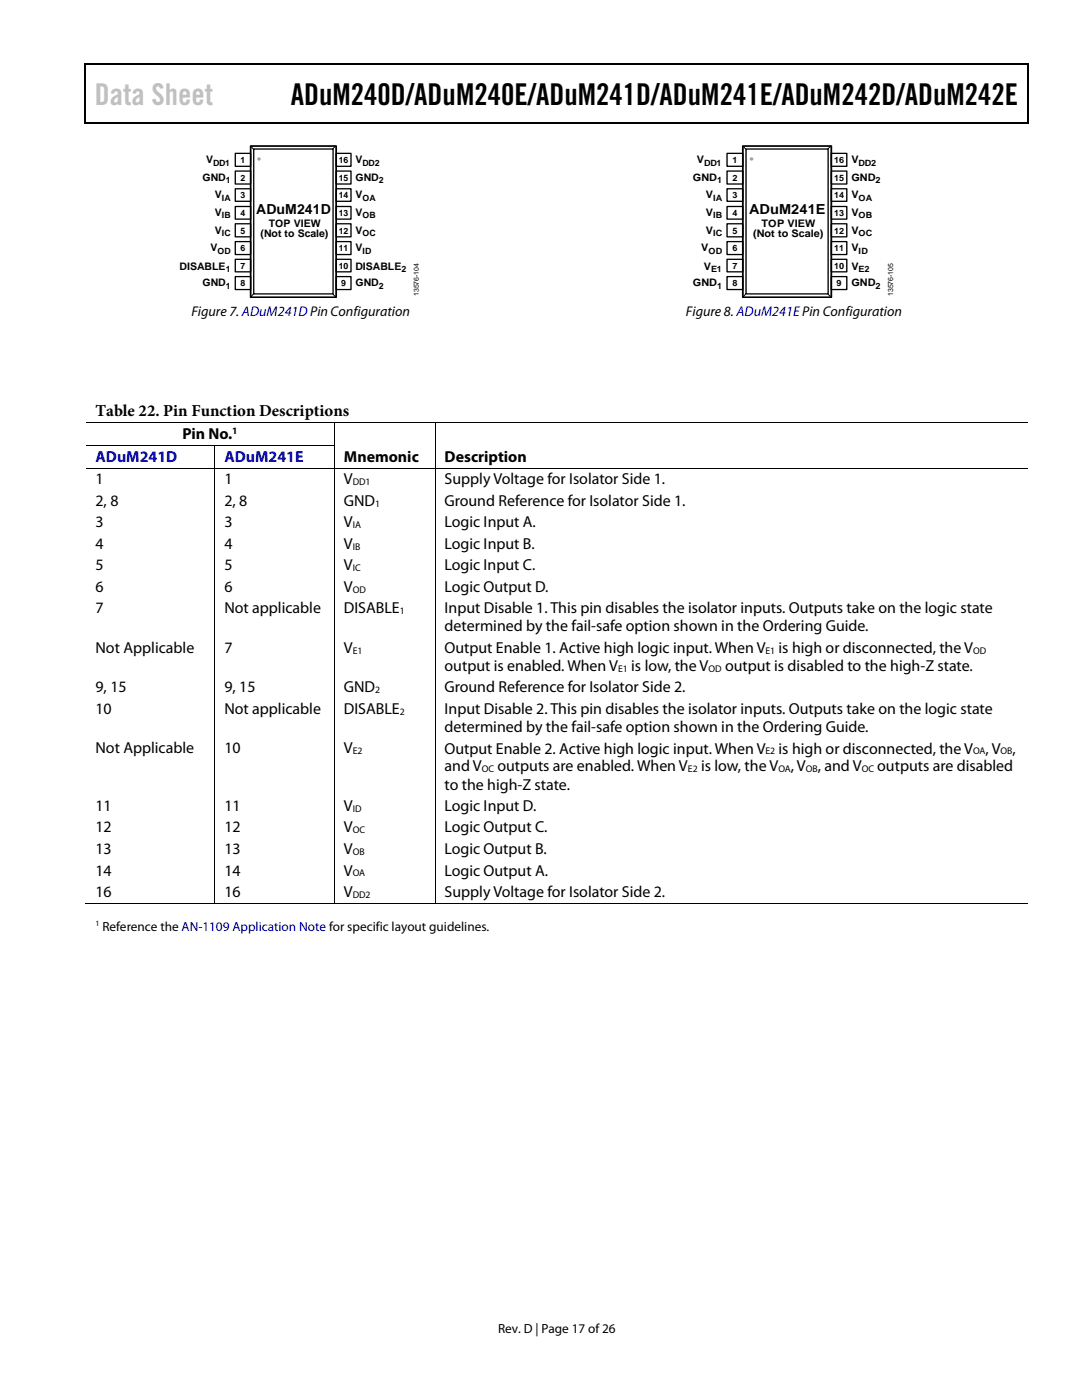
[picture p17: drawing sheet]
<svg xmlns="http://www.w3.org/2000/svg" width="216mm" height="279mm" viewBox="0 0 216 279" stroke-linecap="round" stroke-linejoin="round" font-family="sans-serif">
<defs><g id="words">
<text font-size="6" fill="#c0c0c0" x="18.9" y="21">Data Sheet</text>
<text font-size="6" x="58" y="21">ADuM240D/ADuM240E/ADuM241D/ADuM241E/ADuM242D/ADuM242E</text>
<text font-size="3.3" x="19.1" y="83.1">Table 22. Pin Function Descriptions</text>
<g font-size="3.2">
<text x="36.4" y="87.7">Pin No.</text>
<text x="68.6" y="92.2">Mnemonic</text>
<text x="88.7" y="92.2">Description</text>
<text x="19" y="96.6">1</text>
<text x="19" y="100.9">2, 8</text>
<text x="44.8" y="96.6">1</text>
<text x="44.8" y="100.9">2, 8</text>
<text x="68.6" y="96.6">V</text>
<text x="68.6" y="100.9">GND</text>
<text x="88.7" y="96.6">Supply Voltage for Isolator Side 1.</text>
<text x="88.7" y="100.9">Ground Reference for Isolator Side 1.</text>
<text x="19" y="105.2">3</text>
<text x="44.8" y="105.2">3</text>
<text x="68.6" y="105.2">V</text>
<text x="88.7" y="105.2">Logic Input A.</text>
<text x="19" y="109.5">4</text>
<text x="19" y="113.8">5</text>
<text x="44.8" y="109.5">4</text>
<text x="44.8" y="113.8">5</text>
<text x="68.6" y="109.5">V</text>
<text x="68.6" y="113.8">V</text>
<text x="88.7" y="113.8">Logic Input C.</text>
<text x="88.7" y="109.5">Logic Input B.</text>
<text x="19" y="118.1">6</text>
<text x="44.8" y="118.1">6</text>
<text x="68.6" y="118.1">V</text>
<text x="88.7" y="118.1">Logic Output D.</text>
<text x="19" y="122.4">7</text>
<text x="44.8" y="122.4">Not applicable</text>
<text x="68.6" y="122.4">DISABLE</text>
<text x="88.7" y="122.4">Input Disable 1. This pin disables the isolator inputs. Outputs take on the logic state</text>
<text x="19" y="130.3">Not Applicable</text>
<text x="44.8" y="130.3">7</text>
<text x="68.6" y="130.3">V</text>
<text x="88.7" y="130.3">Output Enable 1. Active high logic input. When V</text>
<text x="88.7" y="126">determined by the fail-safe option shown in the Ordering Guide.</text>
<text x="155.4" y="130.3">is high or disconnected, the V</text>
<text x="88.7" y="133.9">output is enabled. When V</text>
<text x="126" y="133.9">is low, the V</text>
<text x="144.7" y="133.9">output is disabled to the high-Z state.</text>
<text x="19" y="138.2">9, 15</text>
<text x="19" y="142.5">10</text>
<text x="44.8" y="142.5">Not applicable</text>
<text x="44.8" y="138.2">9, 15</text>
<text x="68.6" y="138.2">GND</text>
<text x="68.6" y="142.5">DISABLE</text>
<text x="88.7" y="138.2">Ground Reference for Isolator Side 2.</text>
<text x="88.7" y="142.5">Input Disable 2. This pin disables the isolator inputs. Outputs take on the logic state</text>
<text x="88.7" y="146.1">determined by the fail-safe option shown in the Ordering Guide.</text>
<text x="19" y="150.4">Not Applicable</text>
<text x="44.8" y="150.4">10</text>
<text x="68.6" y="150.4">V</text>
<text x="88.7" y="154">and V</text>
<text x="88.7" y="150.4">Output Enable 2. Active high logic input. When V</text>
<text x="99.3" y="154">outputs are enabled. When V</text>
<text x="139.9" y="154">is low, the V</text>
<text x="155.4" y="150.4">is high or disconnected, the V</text>
<text x="157.8" y="154">, V</text>
<text x="163.2" y="154">, and V</text>
<text x="175" y="154">outputs are disabled</text>
<text x="196.7" y="150.4">, V</text>
<text x="202.1" y="150.4">,</text>
<text x="19" y="161.8">11</text>
<text x="44.8" y="161.8">11</text>
<text x="68.6" y="161.8">V</text>
<text x="88.7" y="161.8">Logic Input D.</text>
<text x="88.7" y="157.6">to the high-Z state.</text>
<text x="19" y="166.1">12</text>
<text x="44.8" y="166.1">12</text>
<text x="68.6" y="166.1">V</text>
<text x="88.7" y="166.1">Logic Output C.</text>
<text x="19" y="170.4">13</text>
<text x="44.8" y="170.4">13</text>
<text x="68.6" y="170.4">V</text>
<text x="88.7" y="170.4">Logic Output B.</text>
<text x="19" y="174.7">14</text>
<text x="19" y="179">16</text>
<text x="44.8" y="174.7">14</text>
<text x="44.8" y="179">16</text>
<text x="68.6" y="174.7">V</text>
<text x="68.6" y="179">V</text>
<text x="88.7" y="174.7">Logic Output A.</text>
<text x="88.7" y="179">Supply Voltage for Isolator Side 2.</text>
</g>
<g font-size="3.2" fill="#00f">
<text x="19" y="92.2">ADuM241D</text>
<text x="44.8" y="92.2">ADuM241E</text>
</g>
<g font-size="2.8">
<text x="51.1" y="42.7">ADuM241D</text>
<text x="149.5" y="42.7">ADuM241E</text>
<text x="38.2" y="63">Figure 7. ADuM241D Pin Configuration</text>
<text x="136.9" y="63">Figure 8. ADuM241EPin Configuration</text>
</g>
<g font-size="2.6">
<text x="20.4" y="185.7">Reference the AN-1109 Application Note for specific layout guidelines.</text>
<text x="99.4" y="266">Rev. D | Page 17 of 26</text>
</g>
<g font-size="2.1">
<text x="41.1" y="32.6">V</text>
<text x="70.9" y="32.6">V</text>
<text x="139" y="32.6">V</text>
<text x="169.9" y="32.6">V</text>
<text x="40.4" y="36.1">GND</text>
<text x="42.9" y="39.6">V</text>
<text x="70.9" y="36.1">GND</text>
<text x="70.9" y="39.6">V</text>
<text x="138.3" y="36.1">GND</text>
<text x="140.8" y="39.6">V</text>
<text x="169.9" y="36.1">GND</text>
<text x="169.9" y="39.6">V</text>
<text x="42.9" y="43.1">V</text>
<text x="42.9" y="46.6">V</text>
<text x="52" y="47.3">(Not to Scale)</text>
<text x="53.6" y="45.3">TOP VIEW</text>
<text x="70.9" y="43.1">V</text>
<text x="70.9" y="46.6">V</text>
<text x="140.8" y="43.1">V</text>
<text x="140.8" y="46.6">V</text>
<text x="150.3" y="47.3">(Not to Scale)</text>
<text x="152" y="45.3">TOP VIEW</text>
<text x="169.9" y="43.1">V</text>
<text x="169.9" y="46.6">V</text>
<text x="35.8" y="53.8">DISABLE</text>
<text x="42" y="50.1">V</text>
<text x="70.9" y="50.1">V</text>
<text x="70.9" y="53.8">DISABLE</text>
<text x="139.9" y="50.1">V</text>
<text x="140.4" y="53.8">V</text>
<text x="169.9" y="50.1">V</text>
<text x="169.9" y="53.8">V</text>
<text x="40.4" y="57.2">GND</text>
<text x="70.9" y="57.2">GND</text>
<text x="138.3" y="57.2">GND</text>
<text x="169.9" y="57.2">GND</text>
</g>
<g font-size="1.9">
<text x="46.3" y="86.6">1</text>
<text x="70.4" y="96.8">DD1</text>
<text x="74.9" y="101.1">1</text>
<text x="70.4" y="105.4">IA</text>
<text x="70.4" y="109.7">IB</text>
<text x="70.4" y="114">IC</text>
<text x="70.4" y="118.3">OD</text>
<text x="79.8" y="122.6">1</text>
<text x="70.4" y="130.5">E1</text>
<text x="152.7" y="130.5">E1</text>
<text x="194.2" y="130.5">OD</text>
<text x="123.3" y="134.1">E1</text>
<text x="141.4" y="134.1">OD</text>
<text x="74.9" y="138.4">2</text>
<text x="79.8" y="142.7">2</text>
<text x="70.4" y="150.5">E2</text>
<text x="96.1" y="154.1">OC</text>
<text x="137.3" y="154.1">E2</text>
<text x="152.7" y="150.6">E2</text>
<text x="155.3" y="154.1">OA</text>
<text x="160.8" y="154.1">OB</text>
<text x="171.9" y="154.1">OC</text>
<text x="194.2" y="150.6">OA</text>
<text x="199.7" y="150.6">OB</text>
<text x="70.4" y="162">ID</text>
<text x="70.4" y="166.3">OC</text>
<text x="70.4" y="170.6">OB</text>
<text x="70.4" y="174.9">OA</text>
<text x="70.4" y="179.2">DD2</text>
</g>
<g font-size="1.7">
<text x="42.5" y="33.1">DD1</text>
<text x="48" y="32.6">1</text>
<text x="67.6" y="32.6">16</text>
<text x="72.3" y="33.1">DD2</text>
<text x="140.5" y="33.1">DD1</text>
<text x="146.2" y="32.6">1</text>
<text x="166.4" y="32.6">16</text>
<text x="171.3" y="33.1">DD2</text>
<text x="44.3" y="40.1">IA</text>
<text x="45" y="36.6">1</text>
<text x="48" y="36.1">2</text>
<text x="48" y="39.6">3</text>
<text x="67.6" y="36.1">15</text>
<text x="67.6" y="39.6">14</text>
<text x="72.3" y="40.1">OA</text>
<text x="75.6" y="36.6">2</text>
<text x="142.3" y="40.1">IA</text>
<text x="143.1" y="36.6">1</text>
<text x="146.2" y="36.1">2</text>
<text x="146.2" y="39.6">3</text>
<text x="166.4" y="36.1">15</text>
<text x="166.4" y="39.6">14</text>
<text x="171.3" y="40.1">OA</text>
<text x="174.7" y="36.6">2</text>
<text x="44.3" y="43.6">IB</text>
<text x="44.3" y="47.1">IC</text>
<text x="48" y="43.1">4</text>
<text x="48" y="46.6">5</text>
<text x="67.6" y="43.1">13</text>
<text x="67.6" y="46.6">12</text>
<text x="72.3" y="43.6">OB</text>
<text x="72.3" y="47.1">OC</text>
<text x="142.3" y="43.6">IB</text>
<text x="142.3" y="47.1">IC</text>
<text x="146.2" y="43.1">4</text>
<text x="146.2" y="46.6">5</text>
<text x="166.4" y="43.1">13</text>
<text x="166.4" y="46.6">12</text>
<text x="171.3" y="43.6">OB</text>
<text x="171.3" y="47.1">OC</text>
<text x="43.4" y="50.6">OD</text>
<text x="48" y="50.1">6</text>
<text x="48" y="53.6">7</text>
<text x="67.6" y="50.1">11</text>
<text x="67.6" y="53.6">10</text>
<text x="72.3" y="50.6">ID</text>
<text x="141.4" y="50.6">OD</text>
<text x="146.2" y="50.1">6</text>
<text x="146.2" y="53.6">7</text>
<text x="166.4" y="50.1">11</text>
<text x="166.4" y="53.6">10</text>
<text x="171.3" y="50.6">ID</text>
<text x="45" y="54.4">1</text>
<text x="45" y="57.7">1</text>
<text x="48" y="57.2">8</text>
<text x="68.1" y="57.2">9</text>
<text x="75.6" y="57.7">2</text>
<text x="80.1" y="54.4">2</text>
<text x="141.9" y="54.4">E1</text>
<text x="143.1" y="57.7">1</text>
<text x="146.2" y="57.2">8</text>
<text x="166.9" y="57.2">9</text>
<text x="171.3" y="54.4">E2</text>
<text x="174.7" y="57.7">2</text>
</g>
<text font-size="1.6" x="19" y="184.8">1</text>
<g font-size="1.4">
<text x="83.6" y="59.1" transform="rotate(-90 83.6 59.1)">13576-104</text>
<text x="178.2" y="59.1" transform="rotate(-90 178.2 59.1)">13576-105</text>
</g>
</g></defs>
<path d="M16.9 12.7h.2v1h-.2zM205.1 12.7h.2v1h-.2zM205.1 12.7h.2v.3h-.2zM47.4 24.4h.2v.3h-.2zM205.1 24.4h.2v.3h-.2z" fill="#000"/>
<path d="M16.9 12.8h188.2M17 13.7v11M205.2 13.7v11M205.1 24.5h-188.2" fill="none" stroke="#000" stroke-width=".25"/>
<g fill="none" stroke="#000" stroke-width=".26">
<path d="M46.9 30.6h3.1v2.6h-3.1zM46.9 34.1h3.1v2.6h-3.1zM46.9 37.7h3.1v2.5h-3.1zM50.6 29.7h15.9v29h-15.9zM67.1 30.6h2.9v2.6h-2.9zM67.1 34.1h2.9v2.6h-2.9zM67.1 37.7h2.9v2.5h-2.9zM46.9 41.2h3.1v2.5h-3.1zM46.9 44.7h3.1v2.6h-3.1zM46.9 48.2h3.1v2.6h-3.1zM46.9 51.8h3.1v2.4h-3.1zM46.9 55.2h3.1v2.6h-3.1z"/>
<path d="M67.1 41.2h2.9v2.5h-2.9zM67.1 44.7h2.9v2.6h-2.9zM67.1 48.2h2.9v2.6h-2.9zM67.1 51.8h2.9v2.4h-2.9zM67.1 55.2h2.9v2.6h-2.9z"/>
</g>
<path d="M50 29.1h17.1v30.2h-17.1z" fill="none" stroke="#000" stroke-width=".35"/>
<path d="M50.1 29.2l.4 .5M66.9 29.2l-.5 .5M50.6 58.6l-.5 .6M66.5 58.7l.4 .5" fill="none" stroke="#000" stroke-width=".2"/>
<circle cx="51.7" cy="31.7" r=".34" fill="#9f9f9f"/>
<g fill="none" stroke="#000" stroke-width=".26">
<path d="M145.1 30.6h3.1v2.6h-3.1zM145.1 34.1h3.1v2.6h-3.1zM145.1 37.7h3.1v2.5h-3.1zM148.9 29.7h16.3v29h-16.3zM165.9 30.6h3.1v2.6h-3.1zM165.9 34.1h3.1v2.6h-3.1zM165.9 37.7h3.1v2.5h-3.1zM145.1 41.2h3.1v2.5h-3.1zM145.1 44.7h3.1v2.6h-3.1zM145.1 48.2h3.1v2.6h-3.1zM145.1 51.8h3.1v2.4h-3.1zM145.1 55.2h3.1v2.6h-3.1z"/>
<path d="M165.9 41.2h3.1v2.5h-3.1zM165.9 44.7h3.1v2.6h-3.1zM165.9 48.2h3.1v2.6h-3.1zM165.9 51.8h3.1v2.4h-3.1zM165.9 55.2h3.1v2.6h-3.1z"/>
</g>
<path d="M148.2 29.1h17.7v30.2h-17.7z" fill="none" stroke="#000" stroke-width=".35"/>
<path d="M148.3 29.2l.5 .5M165.7 29.2l-.5 .5M148.9 58.6l-.6 .6M165.2 58.7l.5 .5" fill="none" stroke="#000" stroke-width=".2"/>
<circle cx="150" cy="31.7" r=".35" fill="#9f9f9f"/>
<g fill="none" stroke="#000" stroke-width=".2">
<path d="M17.1 84.4h188M17.1 88.9h49.7M17.1 93.4h188M42.9 89v4.3M42.9 93.5v86.9M66.7 84.5v4.3M66.7 89v4.3M66.7 93.5v86.9M86.8 84.5v4.3M86.8 89v4.3M86.8 93.5v86.9M16.9 180.3h25.9"/>
<path d="M42.9 180.3h23.7M66.8 180.3h19.9M86.9 180.3h118.2"/>
</g>
<path d="M86.7 88.8h.2v.2h-.2z" fill="#000"/>
<use href="#words"/>
</svg>
